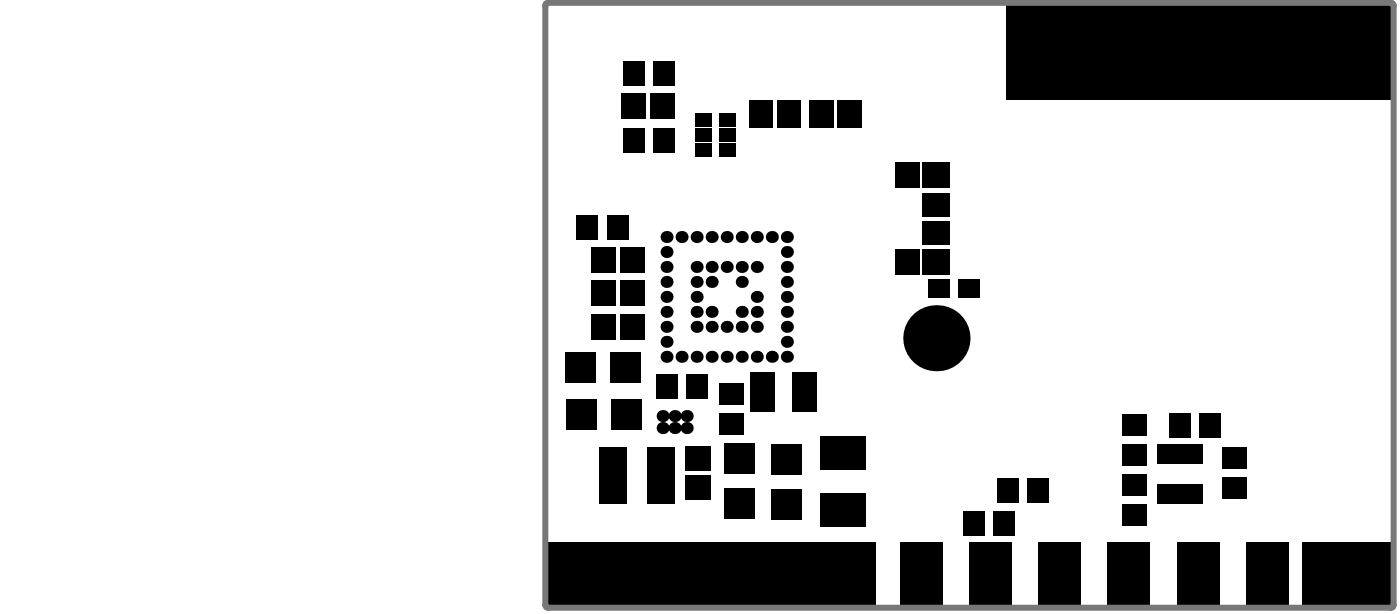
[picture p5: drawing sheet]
<svg xmlns="http://www.w3.org/2000/svg" width="77mm" height="34mm" viewBox="0 0 77 34" stroke-linecap="round" stroke-linejoin="round" font-family="sans-serif">
<g fill="#000">
<path d="M31.2 19.4h1.7v1.7h-1.7z" fill-rule="evenodd"/>
<path d="M31.8 11.9h1.2v1.3h-1.2z" fill-rule="evenodd"/>
<path d="M32.6 13.7h1.4v1.4h-1.4z" fill-rule="evenodd"/>
<path d="M32.6 15.5h1.4v1.4h-1.4z" fill-rule="evenodd"/>
<path d="M32.6 17.3h1.4v1.4h-1.4z" fill-rule="evenodd"/>
<path d="M33.5 11.9h1.2v1.3h-1.2z" fill-rule="evenodd"/>
<path d="M33.7 19.4h1.7v1.7h-1.7z" fill-rule="evenodd"/>
<path d="M34.2 13.7h1.4v1.4h-1.4z" fill-rule="evenodd"/>
<path d="M34.2 15.5h1.4v1.4h-1.4z" fill-rule="evenodd"/>
<path d="M34.2 17.3h1.4v1.4h-1.4z" fill-rule="evenodd"/>
<path d="M34.3 5.2h1.3v1.4h-1.3z" fill-rule="evenodd"/>
<path d="M34.4 7.1h1.2v1.3h-1.2z" fill-rule="evenodd"/>
<path d="M34.4 3.4h1.2v1.3h-1.2z" fill-rule="evenodd"/>
<path d="M35.9 5.2h1.3v1.4h-1.3z" fill-rule="evenodd"/>
<path d="M36.1 7.1h1.1v1.3h-1.1z" fill-rule="evenodd"/>
<path d="M36.1 3.4h1.1v1.3h-1.1z" fill-rule="evenodd"/>
<path d="M38.3 7.1h1v.7h-1z" fill-rule="evenodd"/>
<path d="M38.3 6.3h1v.7h-1z" fill-rule="evenodd"/>
<path d="M38.3 7.9h1v.8h-1z" fill-rule="evenodd"/>
<path d="M39.7 6.3h.9v.7h-.9z" fill-rule="evenodd"/>
<path d="M39.7 7.1h.9v.7h-.9z" fill-rule="evenodd"/>
<path d="M39.7 7.9h.9v.8h-.9z" fill-rule="evenodd"/>
<path d="M41.3 5.5h1.3v1.5h-1.3z" fill-rule="evenodd"/>
<path d="M42.9 5.5h1.3v1.5h-1.3z" fill-rule="evenodd"/>
<path d="M44.6 5.5h1.4v1.5h-1.4z" fill-rule="evenodd"/>
<path d="M46.2 5.5h1.4v1.5h-1.4z" fill-rule="evenodd"/>
<path d="M49.4 13.8h1.3v1.4h-1.3z" fill-rule="evenodd"/>
<path d="M49.4 9h1.3v1.4h-1.3z" fill-rule="evenodd"/>
<path d="M50.9 12.2h1.5v1.3h-1.5z" fill-rule="evenodd"/>
<path d="M50.9 10.7h1.5v1.2h-1.5z" fill-rule="evenodd"/>
<path d="M50.9 13.8h1.5v1.4h-1.5z" fill-rule="evenodd"/>
<path d="M50.9 9h1.5v1.4h-1.5z" fill-rule="evenodd"/>
<path d="M51.3 15.4h1.1v1h-1.1z" fill-rule="evenodd"/>
<path d="M52.9 15.4h1.2v1h-1.2z" fill-rule="evenodd"/>
<path d="M55.5 .3h21.2v5.2h-21.2z" fill-rule="evenodd"/>
<path d="M30.3 29.9h18.1v3.6h-18.1z" fill-rule="evenodd"/>
<path d="M31.2 22h1.7v1.7h-1.7z" fill-rule="evenodd"/>
<path d="M33.7 22h1.7v1.7h-1.7z" fill-rule="evenodd"/>
<path d="M33.1 24.6h1.5v3.2h-1.5z" fill-rule="evenodd"/>
<path d="M35.8 24.6h1.5v3.2h-1.5z" fill-rule="evenodd"/>
<path d="M36.2 20.6h1.2v1.4h-1.2z" fill-rule="evenodd"/>
<path d="M37.9 20.6h1.1v1.4h-1.1z" fill-rule="evenodd"/>
<path d="M37.8 26.2h1.4v1.3h-1.4z" fill-rule="evenodd"/>
<path d="M37.8 24.6h1.4v1.4h-1.4z" fill-rule="evenodd"/>
<path d="M39.7 22.8h1.3v1.2h-1.3z" fill-rule="evenodd"/>
<path d="M39.7 21.2h1.3v1.1h-1.3z" fill-rule="evenodd"/>
<path d="M40 24.5h1.7v1.6h-1.7z" fill-rule="evenodd"/>
<path d="M40 27h1.7v1.6h-1.7z" fill-rule="evenodd"/>
<path d="M42.6 27h1.6v1.6h-1.6z" fill-rule="evenodd"/>
<path d="M42.6 24.5h1.6v1.7h-1.6z" fill-rule="evenodd"/>
<path d="M41.4 20.5h1.3v2.2h-1.3z" fill-rule="evenodd"/>
<path d="M43.7 20.5h1.4v2.2h-1.4z" fill-rule="evenodd"/>
<path d="M45.3 27.2h2.5v1.8h-2.5z" fill-rule="evenodd"/>
<path d="M45.3 24.1h2.5v1.8h-2.5z" fill-rule="evenodd"/>
<path d="M49.7 29.9h2.3v3.6h-2.3z" fill-rule="evenodd"/>
<path d="M53.5 29.9h2.3v3.6h-2.3z" fill-rule="evenodd"/>
<path d="M53.1 28.2h1.2v1.3h-1.2z" fill-rule="evenodd"/>
<path d="M54.8 28.2h1.2v1.3h-1.2z" fill-rule="evenodd"/>
<path d="M55 26.4h1.2v1.3h-1.2z" fill-rule="evenodd"/>
<path d="M57.3 29.9h2.3v3.6h-2.3z" fill-rule="evenodd"/>
<path d="M56.7 26.4h1.2v1.3h-1.2z" fill-rule="evenodd"/>
<path d="M61.1 29.9h2.4v3.6h-2.4z" fill-rule="evenodd"/>
<path d="M62 26.2h1.3v1.1h-1.3z" fill-rule="evenodd"/>
<path d="M62 22.9h1.3v1.1h-1.3z" fill-rule="evenodd"/>
<path d="M62 27.8h1.3v1.2h-1.3z" fill-rule="evenodd"/>
<path d="M62 24.5h1.3v1.2h-1.3z" fill-rule="evenodd"/>
<path d="M63.9 26.7h.8v1.1h-.8z" fill-rule="evenodd"/>
<path d="M63.9 24.5h.8v1.1h-.8z" fill-rule="evenodd"/>
<path d="M64.5 22.8h1.2v1.3h-1.2z" fill-rule="evenodd"/>
<path d="M64.7 26.7h.8v1.1h-.8z" fill-rule="evenodd"/>
<path d="M64.7 24.5h.8v1.1h-.8z" fill-rule="evenodd"/>
<path d="M65 29.9h2.3v3.6h-2.3z" fill-rule="evenodd"/>
<path d="M65.5 26.7h.9v1.1h-.9z" fill-rule="evenodd"/>
<path d="M65.5 24.5h.9v1.1h-.9z" fill-rule="evenodd"/>
<path d="M66.2 22.8h1.2v1.3h-1.2z" fill-rule="evenodd"/>
<path d="M68.8 29.9h2.3v3.6h-2.3z" fill-rule="evenodd"/>
<path d="M67.4 26.3h1.4v1.2h-1.4z" fill-rule="evenodd"/>
<path d="M67.4 24.7h1.4v1.1h-1.4z" fill-rule="evenodd"/>
<path d="M71.9 29.9h4.8v3.5h-4.8z" fill-rule="evenodd"/>
</g>
<g fill="#000">
<circle cx="36.8" cy="18" r=".33"/>
<circle cx="36.8" cy="18.9" r=".33"/>
<circle cx="36.8" cy="19.7" r=".33"/>
<circle cx="36.8" cy="17.2" r=".33"/>
<circle cx="36.8" cy="15.6" r=".33"/>
<circle cx="36.8" cy="13.1" r=".33"/>
<circle cx="36.8" cy="16.4" r=".33"/>
<circle cx="36.8" cy="14.7" r=".33"/>
<circle cx="36.8" cy="13.9" r=".33"/>
<circle cx="37.6" cy="13.1" r=".33"/>
<circle cx="37.6" cy="19.7" r=".33"/>
<circle cx="38.4" cy="17.2" r=".33"/>
<circle cx="38.4" cy="13.1" r=".33"/>
<circle cx="38.4" cy="19.7" r=".33"/>
<circle cx="38.4" cy="16.4" r=".33"/>
<circle cx="38.4" cy="18" r=".33"/>
<circle cx="38.4" cy="15.6" r=".33"/>
<circle cx="38.4" cy="14.7" r=".33"/>
<circle cx="39.3" cy="17.2" r=".33"/>
<circle cx="39.3" cy="13.1" r=".33"/>
<circle cx="39.3" cy="18" r=".33"/>
<circle cx="39.3" cy="15.6" r=".33"/>
<circle cx="39.3" cy="19.7" r=".33"/>
<circle cx="39.3" cy="14.7" r=".33"/>
<circle cx="40.1" cy="14.7" r=".33"/>
<circle cx="40.1" cy="13.1" r=".33"/>
<circle cx="40.1" cy="19.7" r=".33"/>
<circle cx="40.1" cy="18" r=".33"/>
<circle cx="40.9" cy="15.6" r=".33"/>
<circle cx="40.9" cy="19.7" r=".33"/>
<circle cx="40.9" cy="17.2" r=".33"/>
<circle cx="40.9" cy="14.7" r=".33"/>
<circle cx="40.9" cy="18" r=".33"/>
<circle cx="40.9" cy="13.1" r=".33"/>
<circle cx="41.8" cy="13.1" r=".33"/>
<circle cx="41.8" cy="19.7" r=".33"/>
<circle cx="41.8" cy="17.2" r=".33"/>
<circle cx="41.8" cy="16.4" r=".33"/>
<circle cx="41.8" cy="14.7" r=".33"/>
<circle cx="41.8" cy="18" r=".33"/>
<circle cx="42.6" cy="19.7" r=".33"/>
<circle cx="42.6" cy="13.1" r=".33"/>
<circle cx="43.4" cy="16.4" r=".33"/>
<circle cx="43.4" cy="13.9" r=".33"/>
<circle cx="43.4" cy="18" r=".33"/>
<circle cx="43.4" cy="14.7" r=".33"/>
<circle cx="43.4" cy="19.7" r=".33"/>
<circle cx="43.4" cy="17.2" r=".33"/>
<circle cx="43.4" cy="15.6" r=".33"/>
<circle cx="43.4" cy="13.1" r=".33"/>
<circle cx="43.4" cy="18.9" r=".33"/>
<circle cx="51.7" cy="18.7" r="1.83"/>
<circle cx="36.6" cy="23.6" r=".33"/>
<circle cx="36.6" cy="22.9" r=".33"/>
<circle cx="37.2" cy="22.9" r=".33"/>
<circle cx="37.2" cy="23.6" r=".33"/>
<circle cx="37.9" cy="22.9" r=".33"/>
<circle cx="37.9" cy="23.6" r=".33"/>
</g>
<path d="M76.7 .2l.2 .1M76.7 .2h-46.6v33.2M76.9 .3v33.2h-46.6M30.1 33.4l.2 .1" fill="none" stroke="#787878" stroke-width=".33"/>
</svg>
